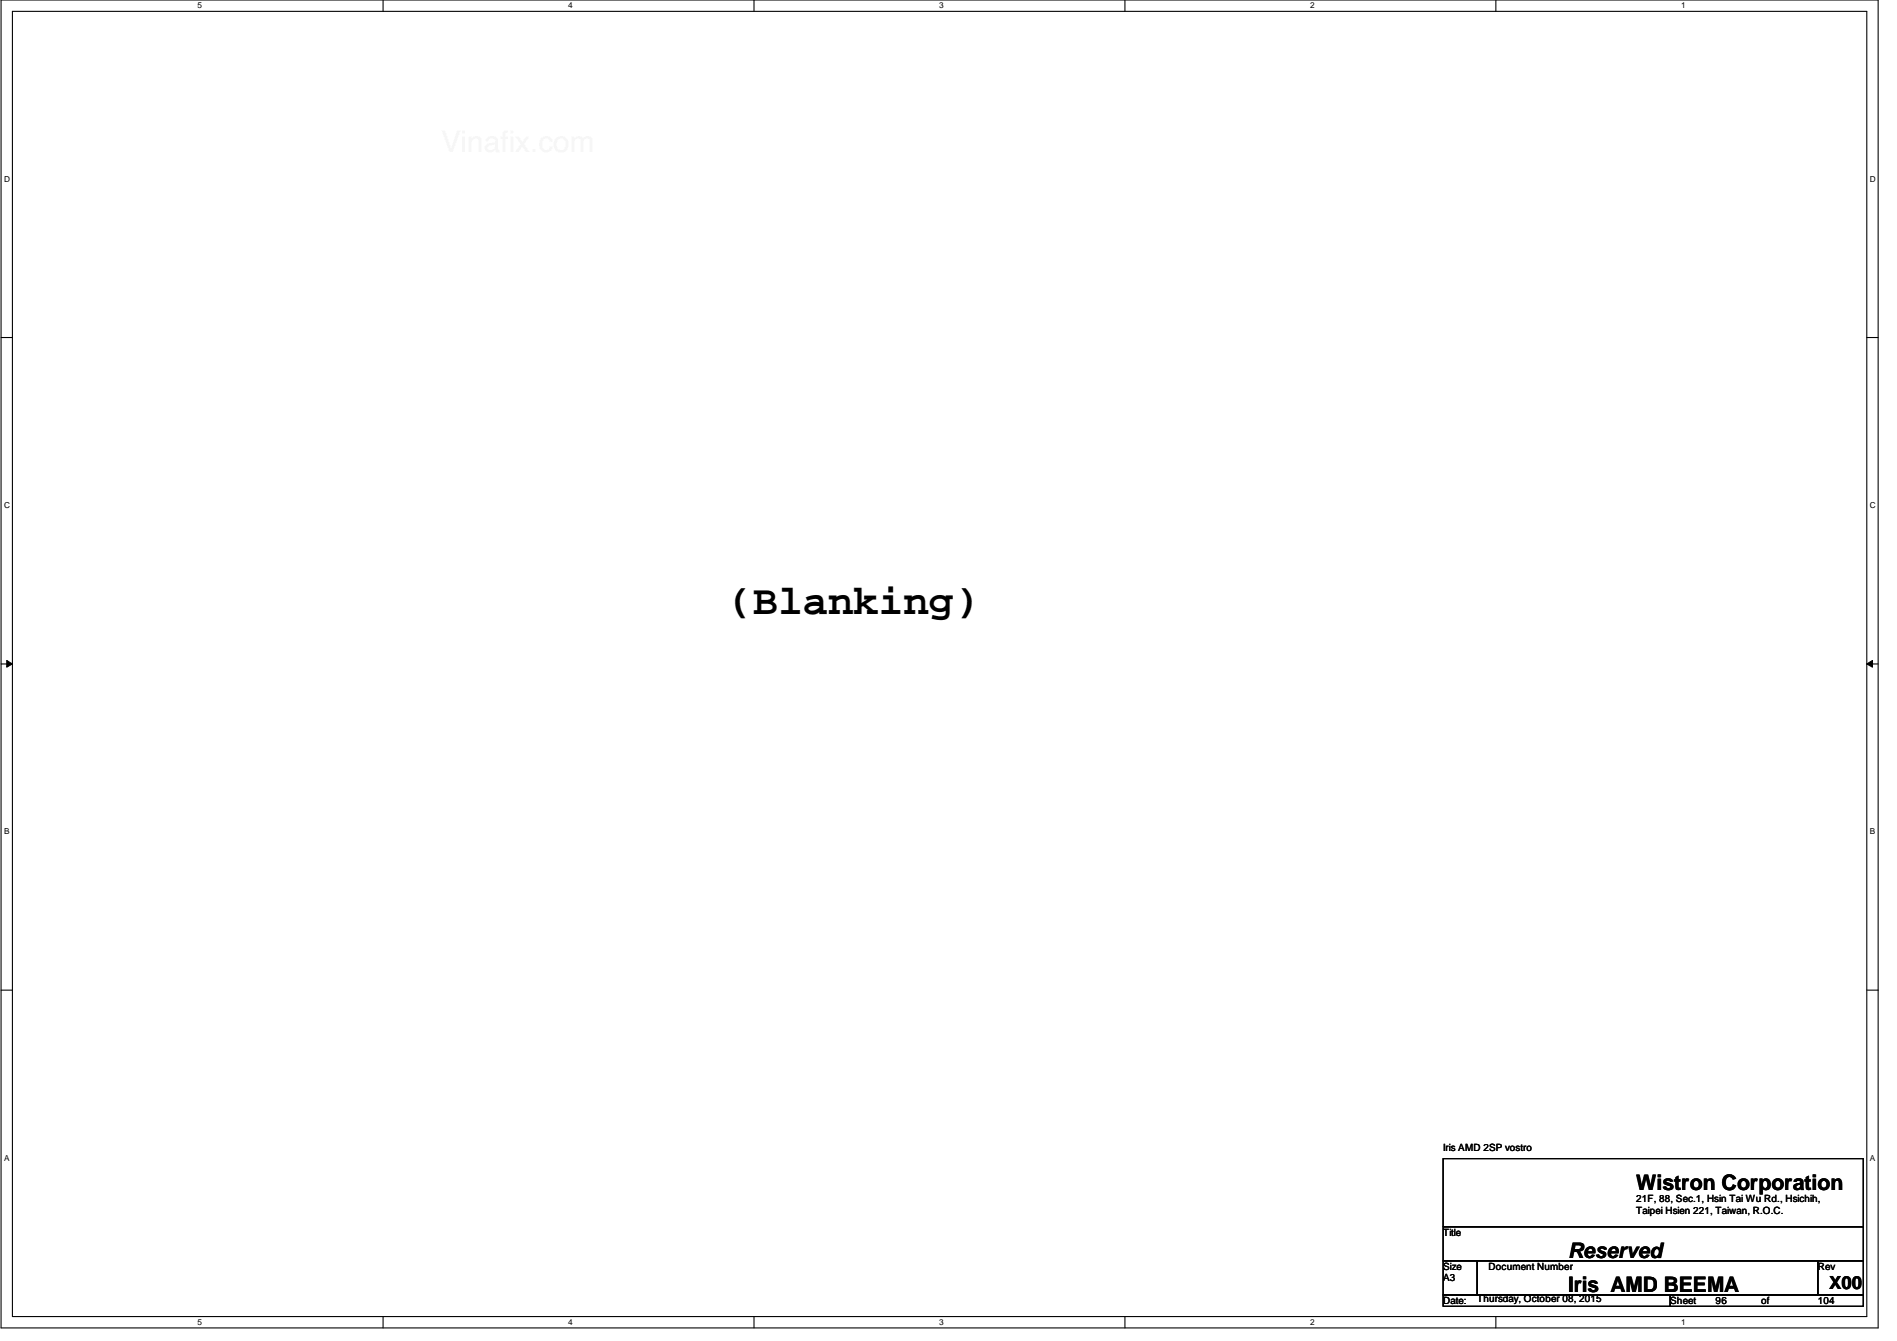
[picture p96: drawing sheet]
<svg xmlns="http://www.w3.org/2000/svg" width="297mm" height="210mm" viewBox="0 0 297 210" stroke-linecap="round" stroke-linejoin="round" font-family="sans-serif">
<defs><g id="words">
<text font-size="6.6" x="114" y="96.2">(Blanking)</text>
<g font-size="3.3">
<text x="256.2" y="186.3">Wistron Corporation</text>
<text x="245.5" y="196.8">Reserved</text>
<text x="245.5" y="202.3">Iris AMD BEEMA</text>
</g>
<text font-size="2.8" x="286.4" y="201.8">X00</text>
<g font-size="1.6">
<text x="226" y="180.1">Iris AMD 2SP vostro</text>
<text x="256.2" y="188.1">21F, 88, Sec.1, Hsin Tai Wu Rd., Hsichih,</text>
<text x="256.2" y="189.9">Taipei Hsien 221, Taiwan, R.O.C.</text>
<text x="226" y="193.5">Title</text>
<text x="226" y="198.8">Size</text>
<text x="226" y="200.6">A3</text>
<text x="231.3" y="203.8">Thursday, October 08, 2015</text>
<text x="233.1" y="198.8">Document Number</text>
<text x="284.6" y="198.8">Rev</text>
<text x="226" y="204.1">Date:</text>
<text x="261.5" y="204.1">Sheet</text>
<text x="268.6" y="204.1">96</text>
<text x="275.8" y="204.1">of</text>
<text x="284.6" y="204.1">104</text>
</g>
<g font-size="1.3">
<text x="30.9" y="1.3">5</text>
<text x="89" y="1.3">4</text>
<text x="147.1" y="1.3">3</text>
<text x="205.1" y="1.3">2</text>
<text x="263.2" y="1.3">1</text>
<text x=".6" y="28.4">D</text>
<text x="292.8" y="28.4">D</text>
<text x=".6" y="79.5">C</text>
<text x="292.8" y="79.5">C</text>
<text x=".6" y="130.6">B</text>
<text x="292.8" y="130.6">B</text>
<text x=".6" y="181.7">A</text>
<text x="292.8" y="181.7">A</text>
<text x="30.9" y="207.4">5</text>
<text x="89" y="207.4">4</text>
<text x="147.1" y="207.4">3</text>
<text x="205.1" y="207.4">2</text>
<text x="263.2" y="207.4">1</text>
</g>
</g></defs>
<path d="M.2 0h293.9v207.9h-293.9zM1.9 1.8h290.4v204.3h-290.4z" fill="none" stroke="#000" stroke-width=".17"/>
<g fill="#fff">
<path d="M30.9 .2h.7v1.4h-.7z"/>
<path d="M30.9 206.2h.7v1.4h-.7z"/>
</g>
<path d="M60 0v1.8M60 206.1v1.8" fill="none" stroke="#000" stroke-width=".17"/>
<g fill="#fff">
<path d="M89 .2h.7v1.4h-.7z"/>
<path d="M89 206.2h.7v1.4h-.7z"/>
</g>
<path d="M118.1 0v1.8M118.1 206.1v1.8" fill="none" stroke="#000" stroke-width=".17"/>
<g fill="#fff">
<path d="M147.1 .2h.6v1.4h-.6z"/>
<path d="M147.1 206.2h.6v1.4h-.6z"/>
</g>
<path d="M176.1 0v1.8M176.1 206.1v1.8" fill="none" stroke="#000" stroke-width=".17"/>
<g fill="#fff">
<path d="M205.1 .2h.7v1.4h-.7z"/>
<path d="M205.1 206.2h.7v1.4h-.7z"/>
</g>
<path d="M234.2 0v1.8M234.2 206.1v1.8" fill="none" stroke="#000" stroke-width=".17"/>
<g fill="#fff">
<path d="M263.2 .2h.7v1.4h-.7z"/>
<path d="M263.2 206.2h.7v1.4h-.7z"/>
<path d="M.6 27.3h.9v1.4h-.9z"/>
<path d="M292.8 27.3h.9v1.4h-.9z"/>
<path d="M.6 78.4h.9v1.4h-.9z"/>
<path d="M292.8 78.4h.9v1.4h-.9z"/>
</g>
<path d="M.2 52.8h1.7M292.3 52.8h1.8" fill="none" stroke="#000" stroke-width=".17"/>
<g fill="#fff">
<path d="M.6 129.5h.8v1.4h-.8z"/>
<path d="M292.8 129.5h.8v1.4h-.8z"/>
</g>
<path d="M.2 103.9h1.7M292.3 103.9h1.8" fill="none" stroke="#000" stroke-width=".17"/>
<path d="M1.1 103.4l.8 .5-.8 .5zM292.3 103.9l.9-.5v1z" fill="#000"/>
<path d="M1.1 103.4l.8 .5-.8 .5zM292.3 103.9l.9-.5v1z" fill="none" stroke="#000" stroke-width=".16"/>
<g fill="#fff">
<path d="M.6 180.5h.8v1.4h-.8z"/>
<path d="M292.8 180.5h.8v1.4h-.8z"/>
</g>
<path d="M.2 155h1.7M292.3 155h1.8M226 181.4h65.8v10.6h-65.8zM226 192h65.8v5.4h-65.8zM226 197.4h5.3v5.3h-5.3zM231.3 197.4h53.3v5.3h-53.3zM284.6 197.4h7.2v5.3h-7.2zM226 202.7h35.5v1.8h-35.5zM261.5 202.7h30.3v1.8h-30.3z" fill="none" stroke="#000" stroke-width=".17"/>
<use href="#words"/>
</svg>
